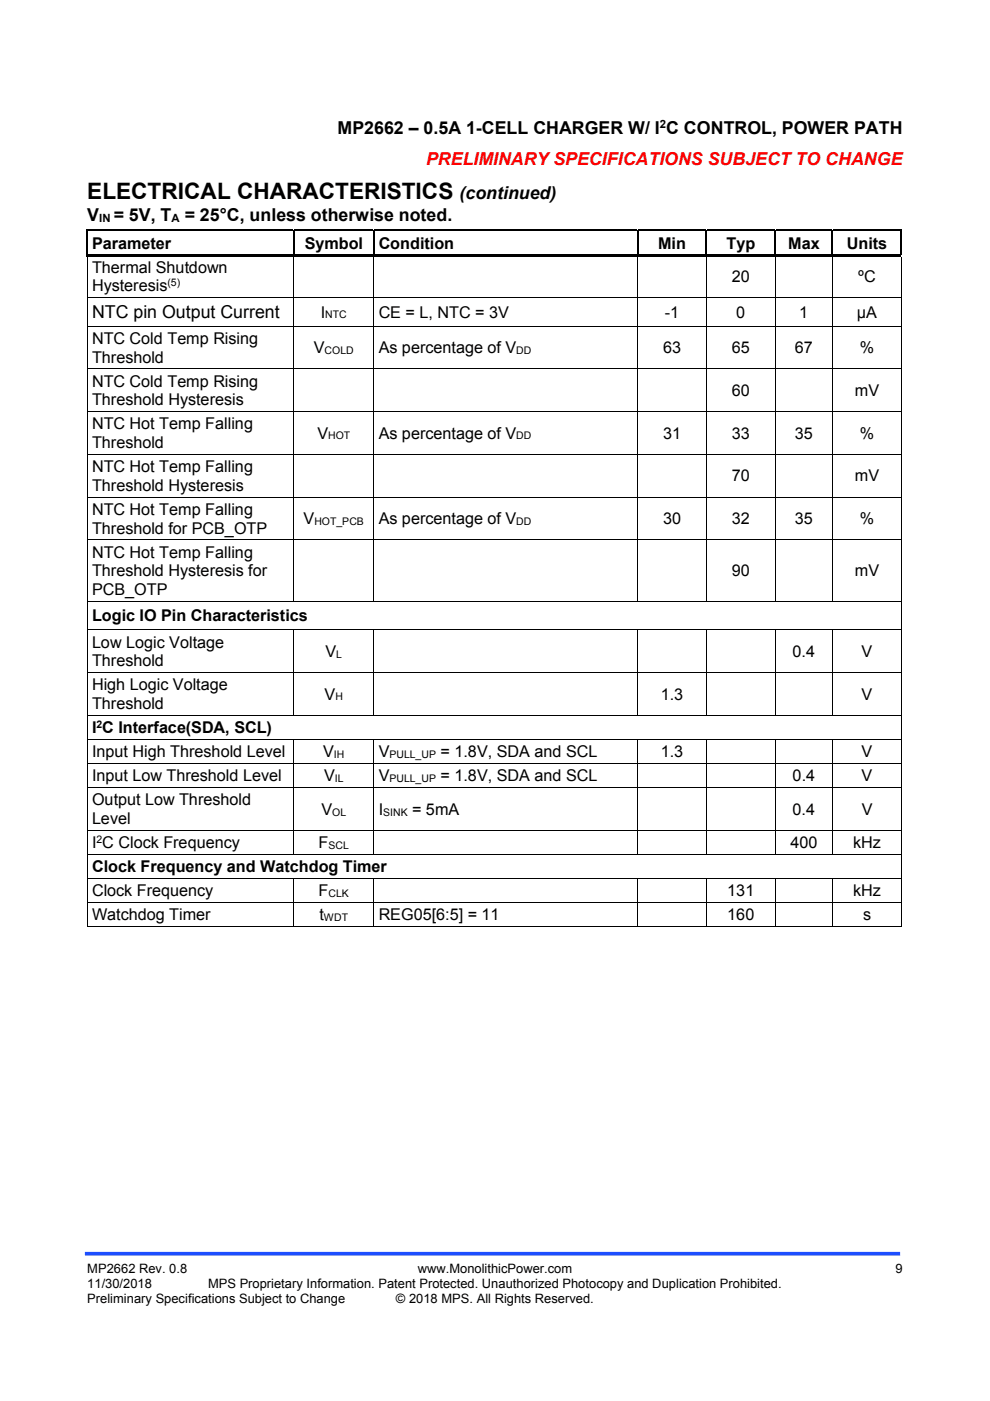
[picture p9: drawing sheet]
<svg xmlns="http://www.w3.org/2000/svg" width="210mm" height="297mm" viewBox="0 0 210 297" stroke-linecap="round" stroke-linejoin="round" font-family="sans-serif">
<defs><g id="words">
<text font-size="4.8" x="18.5" y="42.2">ELECTRICAL CHARACTERISTICS</text>
<g font-size="3.8">
<text x="71.6" y="28.5">MP2662 – 0.5A 1-CELL CHARGER W/ I C CONTROL, POWER PATH</text>
<text x="18.5" y="46.8">V</text>
<text x="24.1" y="46.8">= 5V, T</text>
<text x="39.2" y="46.8">= 25°C, unless otherwise noted.</text>
<text x="97.5" y="42.2">(continued)</text>
<text x="19.5" y="67.5">NTC pin Output Current</text>
</g>
<text font-size="3.8" fill="#f00" x="90.4" y="34.9">PRELIMINARY SPECIFICATIONS SUBJECT TO CHANGE</text>
<g font-size="3.4">
<text x="19.5" y="52.7">Parameter</text>
<text x="64.6" y="52.7">Symbol</text>
<text x="80.3" y="52.7">Condition</text>
<text x="139.6" y="52.7">Min</text>
<text x="154.1" y="52.7">Typ</text>
<text x="167.2" y="52.7">Max</text>
<text x="179.6" y="52.7">Units</text>
<text x="19.5" y="57.8">Thermal Shutdown</text>
<text x="155.2" y="59.8">20</text>
<text x="182" y="59.8">ºC</text>
<text x="19.5" y="61.7">Hysteresis</text>
<text x="68" y="67.4">I</text>
<text x="80.3" y="67.4">CE = L, NTC = 3V</text>
<text x="141" y="67.4">-1</text>
<text x="156.1" y="67.4">0</text>
<text x="169.5" y="67.4">1</text>
<text x="181.7" y="67.4">µA</text>
<text x="19.5" y="72.9">NTC Cold Temp Rising</text>
<text x="19.5" y="76.9">Threshold</text>
<text x="66.6" y="74.9">V</text>
<text x="80.3" y="74.9">As percentage of V</text>
<text x="140.6" y="74.9">63</text>
<text x="155.2" y="74.9">65</text>
<text x="168.6" y="74.9">67</text>
<text x="182.4" y="74.9">%</text>
<text x="19.5" y="82">NTC Cold Temp Rising</text>
<text x="155.2" y="84">60</text>
<text x="181.3" y="84">mV</text>
<text x="19.5" y="85.9">Threshold Hysteresis</text>
<text x="19.5" y="91.1">NTC Hot Temp Falling</text>
<text x="19.5" y="95">Threshold</text>
<text x="67.3" y="93">V</text>
<text x="80.3" y="93">As percentage of V</text>
<text x="140.6" y="93">31</text>
<text x="155.2" y="93">33</text>
<text x="168.6" y="93">35</text>
<text x="182.4" y="93">%</text>
<text x="19.5" y="100.1">NTC Hot Temp Falling</text>
<text x="19.5" y="104.1">Threshold Hysteresis</text>
<text x="155.2" y="102.1">70</text>
<text x="181.3" y="102.1">mV</text>
<text x="19.5" y="109.2">NTC Hot Temp Falling</text>
<text x="19.5" y="113.1">Threshold for PCB_OTP</text>
<text x="64.4" y="111.1">V</text>
<text x="80.3" y="111.1">As percentage of V</text>
<text x="140.6" y="111.1">30</text>
<text x="155.2" y="111.1">32</text>
<text x="168.6" y="111.1">35</text>
<text x="182.4" y="111.1">%</text>
<text x="19.5" y="118.2">NTC Hot Temp Falling</text>
<text x="19.5" y="122.2">Threshold Hysteresis for</text>
<text x="155.2" y="122.2">90</text>
<text x="181.3" y="122.2">mV</text>
<text x="19.5" y="126.1">PCB_OTP</text>
<text x="19.5" y="131.7">Logic IO Pin Characteristics</text>
<text x="19.5" y="137.3">Low Logic Voltage</text>
<text x="19.5" y="141.3">Threshold</text>
<text x="69" y="139.3">V</text>
<text x="168.1" y="139.3">0.4</text>
<text x="182.8" y="139.3">V</text>
<text x="19.5" y="146.4">High Logic Voltage</text>
<text x="68.9" y="148.4">V</text>
<text x="140.1" y="148.4">1.3</text>
<text x="182.8" y="148.4">V</text>
<text x="19.5" y="150.3">Threshold</text>
<text x="19.5" y="155.4">I C Interface(SDA, SCL)</text>
<text x="19.5" y="160.5">Input High Threshold Level</text>
<text x="68.5" y="160.5">V</text>
<text x="80.3" y="160.5">V</text>
<text x="93.5" y="160.5">= 1.8V, SDA and SCL</text>
<text x="140.2" y="160.5">1.3</text>
<text x="182.8" y="160.5">V</text>
<text x="19.5" y="165.7">Input Low Threshold Level</text>
<text x="68.7" y="165.7">V</text>
<text x="80.3" y="165.7">V</text>
<text x="93.5" y="165.7">= 1.8V, SDA and SCL</text>
<text x="168.1" y="165.7">0.4</text>
<text x="182.8" y="165.7">V</text>
<text x="19.5" y="170.8">Output Low Threshold</text>
<text x="68.2" y="172.7">V</text>
<text x="80.3" y="172.7">I</text>
<text x="87.4" y="172.7">= 5mA</text>
<text x="168.1" y="172.7">0.4</text>
<text x="182.8" y="172.7">V</text>
<text x="19.5" y="174.7">Level</text>
<text x="19.5" y="179.8">I C Clock Frequency</text>
<text x="67.6" y="179.8">F</text>
<text x="167.6" y="179.8">400</text>
<text x="180.9" y="179.8">kHz</text>
<text x="19.5" y="185">Clock Frequency and Watchdog Timer</text>
<text x="19.5" y="190">Clock Frequency</text>
<text x="67.6" y="190">F</text>
<text x="154.3" y="190">131</text>
<text x="180.9" y="190">kHz</text>
<text x="19.5" y="195.2">Watchdog Timer</text>
<text x="67.8" y="195.2">t</text>
<text x="80.3" y="195.2">REG05[6:5] = 11</text>
<text x="154.3" y="195.2">160</text>
<text x="183.1" y="195.2">s</text>
</g>
<g font-size="2.7">
<text x="18.5" y="270">MP2662 Rev. 0.8</text>
<text x="18.5" y="273.2">11/30/2018</text>
<text x="44.1" y="273.2">MPS Proprietary Information. Patent Protected. Unauthorized Photocopy and Duplication Prohibited.</text>
<text x="88.6" y="270">www.MonolithicPower.com</text>
<text x="189.9" y="270">9</text>
<text x="18.5" y="276.3">Preliminary Specifications Subject to Change</text>
<text x="84" y="276.3">© 2018 MPS. All Rights Reserved.</text>
</g>
<g font-size="2.4">
<text x="140" y="27.1">2</text>
<text x="21" y="47.2">IN</text>
<text x="36.4" y="47.2">A</text>
</g>
<g font-size="2.2">
<text x="35.5" y="60.7">(5)</text>
<text x="69" y="67.5">NTC</text>
<text x="68.9" y="75.1">COLD</text>
<text x="109.5" y="75.1">DD</text>
<text x="69.6" y="93.2">HOT</text>
<text x="109.5" y="93.2">DD</text>
<text x="66.7" y="111.3">HOT_PCB</text>
<text x="109.5" y="111.3">DD</text>
<text x="71.3" y="139.5">L</text>
<text x="71.1" y="148.5">H</text>
<text x="20.5" y="154.3">2</text>
<text x="70.8" y="160.7">IH</text>
<text x="82.6" y="160.7">PULL_UP</text>
<text x="71" y="165.8">IL</text>
<text x="82.6" y="165.8">PULL_UP</text>
<text x="70.5" y="172.9">OL</text>
<text x="81.3" y="172.9">SINK</text>
<text x="20.5" y="178.8">2</text>
<text x="69.7" y="180">SCL</text>
<text x="69.7" y="190.2">CLK</text>
<text x="68.7" y="195.3">WDT</text>
</g>
</g></defs>
<path d="M18 265.8h172.9" fill="none" stroke="#1c4eff" stroke-width=".77" stroke-linecap="butt"/>
<g fill="#000">
<path d="M18.4 48.7h.3v.8h-.3zM18.4 53.9h43.7v.5h-43.7zM18.4 54.4h.2v.2h-.2zM62.1 48.7h.4v.8h-.4zM62.1 53.9h.6v.5h-.6zM62.2 54.4h.2v.2h-.2zM62.5 53.9h16.6v.5h-16.6zM79.1 48.7h.4v.8h-.4zM79.1 53.9h.6v.5h-.6zM79.2 54.4h.2v.2h-.2zM79.5 53.9h55.6v.5h-55.6zM135.1 48.7h.3v.8h-.3z"/>
<path d="M135.1 53.9h.5v.5h-.5zM135.1 54.4h.2v.2h-.2zM135.4 53.9h14.3v.5h-14.3zM149.7 48.7h.3v.8h-.3zM149.7 53.9h.5v.5h-.5zM149.8 54.4h.1v.2h-.1zM150 53.9h14.3v.5h-14.3zM164.3 48.7h.3v.8h-.3zM164.3 53.9h.5v.5h-.5zM164.3 54.4h.2v.2h-.2zM164.6 53.9h11.8v.5h-11.8zM176.4 48.7h.3v.8h-.3z"/>
<path d="M176.4 53.9h.5v.5h-.5zM176.5 54.4h.2v.2h-.2zM176.7 53.9h14.4v.5h-14.4zM191.1 48.7h.3v.8h-.3zM191.1 48.7h.3v.3h-.3zM191.1 53.9h.3v.2h-.3zM191.1 54.4h.2v.2h-.2zM18.4 63h.2v.7h-.2zM18.4 69.1h.2v.7h-.2zM18.4 78.1h.2v.7h-.2zM62.2 63h.2v.7h-.2zM62.2 69.1h.2v.7h-.2z"/>
<path d="M62.2 78.1h.2v.7h-.2zM79.2 63h.2v.7h-.2zM79.2 69.1h.2v.7h-.2zM79.2 78.1h.2v.7h-.2zM135.1 63h.2v.7h-.2zM135.1 69.1h.2v.7h-.2zM135.1 78.1h.2v.7h-.2zM149.8 63h.1v.7h-.1zM149.8 69.1h.1v.7h-.1zM149.8 78.1h.1v.7h-.1zM164.3 63h.2v.7h-.2zM164.3 69.1h.2v.7h-.2z"/>
<path d="M164.3 78.1h.2v.7h-.2zM176.5 63h.2v.7h-.2zM176.5 69.1h.2v.7h-.2zM176.5 78.1h.2v.7h-.2zM191.1 63h.2v.7h-.2zM191.1 69.1h.2v.7h-.2zM191.1 78.1h.2v.7h-.2zM18.4 87.2h.2v.7h-.2zM18.4 96.2h.2v.7h-.2zM62.2 87.2h.2v.7h-.2zM62.2 96.2h.2v.7h-.2zM79.2 87.2h.2v.7h-.2z"/>
<path d="M79.2 96.2h.2v.7h-.2zM135.1 87.2h.2v.7h-.2zM135.1 96.2h.2v.7h-.2zM149.8 87.2h.1v.7h-.1zM149.8 96.2h.1v.7h-.1zM164.3 87.2h.2v.7h-.2zM164.3 96.2h.2v.7h-.2zM176.5 87.2h.2v.7h-.2zM176.5 96.2h.2v.7h-.2zM191.1 87.2h.2v.7h-.2zM191.1 96.2h.2v.7h-.2zM18.4 105.3h.2v.7h-.2z"/>
<path d="M18.4 114.4h.2v.6h-.2zM62.2 105.3h.2v.7h-.2zM62.2 114.4h.2v.6h-.2zM79.2 105.3h.2v.7h-.2zM79.2 114.4h.2v.6h-.2zM135.1 105.3h.2v.7h-.2zM135.1 114.4h.2v.6h-.2zM149.8 105.3h.1v.7h-.1zM149.8 114.4h.1v.6h-.1zM164.3 105.3h.2v.7h-.2zM164.3 114.4h.2v.6h-.2zM176.5 105.3h.2v.7h-.2z"/>
<path d="M176.5 114.4h.2v.6h-.2zM191.1 105.3h.2v.7h-.2zM191.1 114.4h.2v.6h-.2zM18.4 127.4h.2v.7h-.2zM18.4 133.5h.2v.6h-.2zM62.2 133.5h.2v.6h-.2zM79.2 133.5h.2v.6h-.2zM135.1 133.5h.2v.6h-.2zM149.8 133.5h.1v.6h-.1zM164.3 133.5h.2v.6h-.2zM176.5 133.5h.2v.6h-.2zM191.1 127.4h.2v.7h-.2z"/>
<path d="M191.1 133.5h.2v.6h-.2zM18.4 142.5h.2v.7h-.2zM18.4 151.6h.2v.6h-.2zM18.4 156.7h.2v.7h-.2zM62.2 142.5h.2v.7h-.2zM62.2 156.7h.2v.7h-.2zM79.2 142.5h.2v.7h-.2zM79.2 156.7h.2v.7h-.2zM135.1 142.5h.2v.7h-.2zM135.1 156.7h.2v.7h-.2zM149.8 142.5h.1v.7h-.1zM149.8 156.7h.1v.7h-.1z"/>
<path d="M164.3 142.5h.2v.7h-.2zM164.3 156.7h.2v.7h-.2zM176.5 142.5h.2v.7h-.2zM176.5 156.7h.2v.7h-.2zM191.1 142.5h.2v.7h-.2zM191.1 151.6h.2v.6h-.2zM191.1 156.7h.2v.7h-.2zM18.4 161.8h.2v.7h-.2zM18.4 166.9h.2v.7h-.2zM18.4 176h.2v.6h-.2zM62.2 161.8h.2v.7h-.2zM62.2 166.9h.2v.7h-.2z"/>
<path d="M62.2 176h.2v.6h-.2zM79.2 161.8h.2v.7h-.2zM79.2 166.9h.2v.7h-.2zM79.2 176h.2v.6h-.2zM135.1 161.8h.2v.7h-.2zM135.1 166.9h.2v.7h-.2zM135.1 176h.2v.6h-.2zM149.8 161.8h.1v.7h-.1zM149.8 166.9h.1v.7h-.1zM149.8 176h.1v.6h-.1zM164.3 161.8h.2v.7h-.2zM164.3 166.9h.2v.7h-.2z"/>
<path d="M164.3 176h.2v.6h-.2zM176.5 161.8h.2v.7h-.2zM176.5 166.9h.2v.7h-.2zM176.5 176h.2v.6h-.2zM191.1 161.8h.2v.7h-.2zM191.1 166.9h.2v.7h-.2zM191.1 176h.2v.6h-.2zM18.4 181.1h.2v.7h-.2zM18.4 186.2h.2v.7h-.2zM18.4 191.3h.2v.7h-.2zM62.2 186.2h.2v.7h-.2zM62.2 191.3h.2v.7h-.2z"/>
<path d="M79.2 186.2h.2v.7h-.2zM79.2 191.3h.2v.7h-.2zM135.1 186.2h.2v.7h-.2zM135.1 191.3h.2v.7h-.2zM149.8 186.2h.1v.7h-.1zM149.8 191.3h.1v.7h-.1zM164.3 186.2h.2v.7h-.2zM164.3 191.3h.2v.7h-.2zM176.5 186.2h.2v.7h-.2zM176.5 191.3h.2v.7h-.2zM191.1 181.1h.2v.7h-.2zM191.1 186.2h.2v.7h-.2z"/>
<path d="M191.1 191.3h.2v.7h-.2zM191.1 196.4h.2v.2h-.2z"/>
</g>
<path d="M18.4 48.8h43.7M18.5 49.5v4.4M62.5 48.8h16.6M79.5 48.8h55.6M135.2 49.5v4.4M135.4 48.8h14.3M150 48.8h14.3M164.4 49.5v4.4M164.6 48.8h11.8M176.7 48.8h14.4M191.2 49.5v4.4" fill="none" stroke="#000" stroke-width=".32"/>
<path d="M62.3 49.5v4.4M79.3 49.5v4.4M149.8 49.5v4.4M176.6 49.5v4.4" fill="none" stroke="#000" stroke-width=".34"/>
<g fill="none" stroke="#000" stroke-width=".21">
<path d="M18.5 54.6v8.4M62.3 54.6v8.4M79.3 54.6v8.4M135.2 54.6v8.4M149.8 54.6v8.4M164.4 54.6v8.4M176.6 54.6v8.4M191.2 54.6v8.4M18.5 63.7v5.4M18.5 69.8v8.3M18.5 78.8v8.4M18.6 63.1h43.6"/>
<path d="M18.6 69.2h43.6M18.6 78.2h43.6M62.3 63.7v5.4M62.3 69.8v8.3M62.3 78.8v8.4M62.4 63.1h16.8M62.4 69.2h16.8M62.4 78.2h16.8M79.3 63.7v5.4M79.3 69.8v8.3M79.3 78.8v8.4M79.4 63.1h55.7"/>
<path d="M79.4 69.2h55.7M79.4 78.2h55.7M135.2 63.7v5.4M135.2 69.8v8.3M135.2 78.8v8.4M135.3 63.1h14.5M135.3 69.2h14.5M135.3 78.2h14.5M149.8 63.7v5.4M149.8 69.8v8.3M149.8 78.8v8.4M149.9 63.1h14.4"/>
<path d="M149.9 69.2h14.4M149.9 78.2h14.4M164.4 63.7v5.4M164.4 69.8v8.3M164.4 78.8v8.4M164.5 63.1h12M164.5 69.2h12M164.5 78.2h12M176.6 63.7v5.4M176.6 69.8v8.3M176.6 78.8v8.4M176.7 63.1h14.4"/>
<path d="M176.7 69.2h14.4M176.7 78.2h14.4M191.2 63.7v5.4M191.2 69.8v8.3M191.2 78.8v8.4M18.5 87.9v8.3M18.5 96.9v8.4M18.6 87.3h43.6M18.6 96.3h43.6M62.3 87.9v8.3M62.3 96.9v8.4M62.4 87.3h16.8"/>
<path d="M62.4 96.3h16.8M79.3 87.9v8.3M79.3 96.9v8.4M79.4 87.3h55.7M79.4 96.3h55.7M135.2 87.9v8.3M135.2 96.9v8.4M135.3 87.3h14.5M135.3 96.3h14.5M149.8 87.9v8.3M149.8 96.9v8.4M149.9 87.3h14.4"/>
<path d="M149.9 96.3h14.4M164.4 87.9v8.3M164.4 96.9v8.4M164.5 87.3h12M164.5 96.3h12M176.6 87.9v8.3M176.6 96.9v8.4M176.7 87.3h14.4M176.7 96.3h14.4M191.2 87.9v8.3M191.2 96.9v8.4M18.5 106v8.4"/>
<path d="M18.5 115v12.4M18.6 105.4h43.6M18.6 114.4h43.6M62.3 106v8.4M62.3 115v12.4M62.4 105.4h16.8M62.4 114.4h16.8M79.3 106v8.4M79.3 115v12.4M79.4 105.4h55.7M79.4 114.4h55.7M135.2 106v8.4"/>
<path d="M135.2 115v12.4M135.3 105.4h14.5M135.3 114.4h14.5M149.8 106v8.4M149.8 115v12.4M149.9 105.4h14.4M149.9 114.4h14.4M164.4 106v8.4M164.4 115v12.4M164.5 105.4h12M164.5 114.4h12M176.6 106v8.4"/>
<path d="M176.6 115v12.4M176.7 105.4h14.4M176.7 114.4h14.4M191.2 106v8.4M191.2 115v12.4M18.5 128.1v5.4M18.5 134.1v8.4M18.6 127.5h172.5M18.6 133.5h43.6M62.3 134.1v8.4M62.4 133.5h16.8M79.3 134.1v8.4"/>
<path d="M79.4 133.5h55.7M135.2 134.1v8.4M135.3 133.5h14.5M149.8 134.1v8.4M149.9 133.5h14.4M164.4 134.1v8.4M164.5 133.5h12M176.6 134.1v8.4M176.7 133.5h14.4M191.2 128.1v5.4M191.2 134.1v8.4M18.5 143.2v8.4"/>
<path d="M18.5 152.2v4.5M18.5 157.4v4.4M18.6 142.6h43.6M18.6 151.6h172.5M18.6 156.8h43.6M62.3 143.2v8.4M62.3 157.4v4.4M62.4 142.6h16.8M62.4 156.8h16.8M79.3 143.2v8.4M79.3 157.4v4.4M79.4 142.6h55.7"/>
<path d="M79.4 156.8h55.7M135.2 143.2v8.4M135.2 157.4v4.4M135.3 142.6h14.5M135.3 156.8h14.5M149.8 143.2v8.4M149.8 157.4v4.4M149.9 142.6h14.4M149.9 156.8h14.4M164.4 143.2v8.4M164.4 157.4v4.4M164.5 142.6h12"/>
<path d="M164.5 156.8h12M176.6 143.2v8.4M176.6 157.4v4.4M176.7 142.6h14.4M176.7 156.8h14.4M191.2 143.2v8.4M191.2 152.2v4.5M191.2 157.4v4.4M18.5 162.5v4.4M18.5 167.6v8.4M18.5 176.6v4.5M18.6 161.9h43.6"/>
<path d="M18.6 167h43.6M18.6 176h43.6M62.3 162.5v4.4M62.3 167.6v8.4M62.3 176.6v4.5M62.4 161.9h16.8M62.4 167h16.8M62.4 176h16.8M79.3 162.5v4.4M79.3 167.6v8.4M79.3 176.6v4.5M79.4 161.9h55.7"/>
<path d="M79.4 167h55.7M79.4 176h55.7M135.2 162.5v4.4M135.2 167.6v8.4M135.2 176.6v4.5M135.3 161.9h14.5M135.3 167h14.5M135.3 176h14.5M149.8 162.5v4.4M149.8 167.6v8.4M149.8 176.6v4.5M149.9 161.9h14.4"/>
<path d="M149.9 167h14.4M149.9 176h14.4M164.4 162.5v4.4M164.4 167.6v8.4M164.4 176.6v4.5M164.5 161.9h12M164.5 167h12M164.5 176h12M176.6 162.5v4.4M176.6 167.6v8.4M176.6 176.6v4.5M176.7 161.9h14.4"/>
<path d="M176.7 167h14.4M176.7 176h14.4M191.2 162.5v4.4M191.2 167.6v8.4M191.2 176.6v4.5M18.4 196.5h43.8M18.5 181.8v4.4M18.5 186.9v4.4M18.5 192v4.6M18.6 181.2h172.5M18.6 186.3h43.6M18.6 191.4h43.6"/>
<path d="M62.3 186.9v4.4M62.3 192v4.6M62.4 186.3h16.8M62.4 191.4h16.8M62.4 196.5h16.8M79.3 186.9v4.4M79.3 192v4.6M79.4 186.3h55.7M79.4 191.4h55.7M79.4 196.5h55.7M135.2 186.9v4.4M135.2 192v4.6"/>
<path d="M135.3 186.3h14.5M135.3 191.4h14.5M135.3 196.5h14.5M149.8 186.9v4.4M149.8 192v4.6M149.9 186.3h14.4M149.9 191.4h14.4M149.9 196.5h14.4M164.4 186.9v4.4M164.4 192v4.6M164.5 186.3h12M164.5 191.4h12"/>
<path d="M164.5 196.5h12M176.6 186.9v4.4M176.6 192v4.6M176.7 186.3h14.4M176.7 191.4h14.4M176.7 196.5h14.4M191.2 181.8v4.4M191.2 186.9v4.4M191.2 192v4.6"/>
</g>
<use href="#words"/>
</svg>
